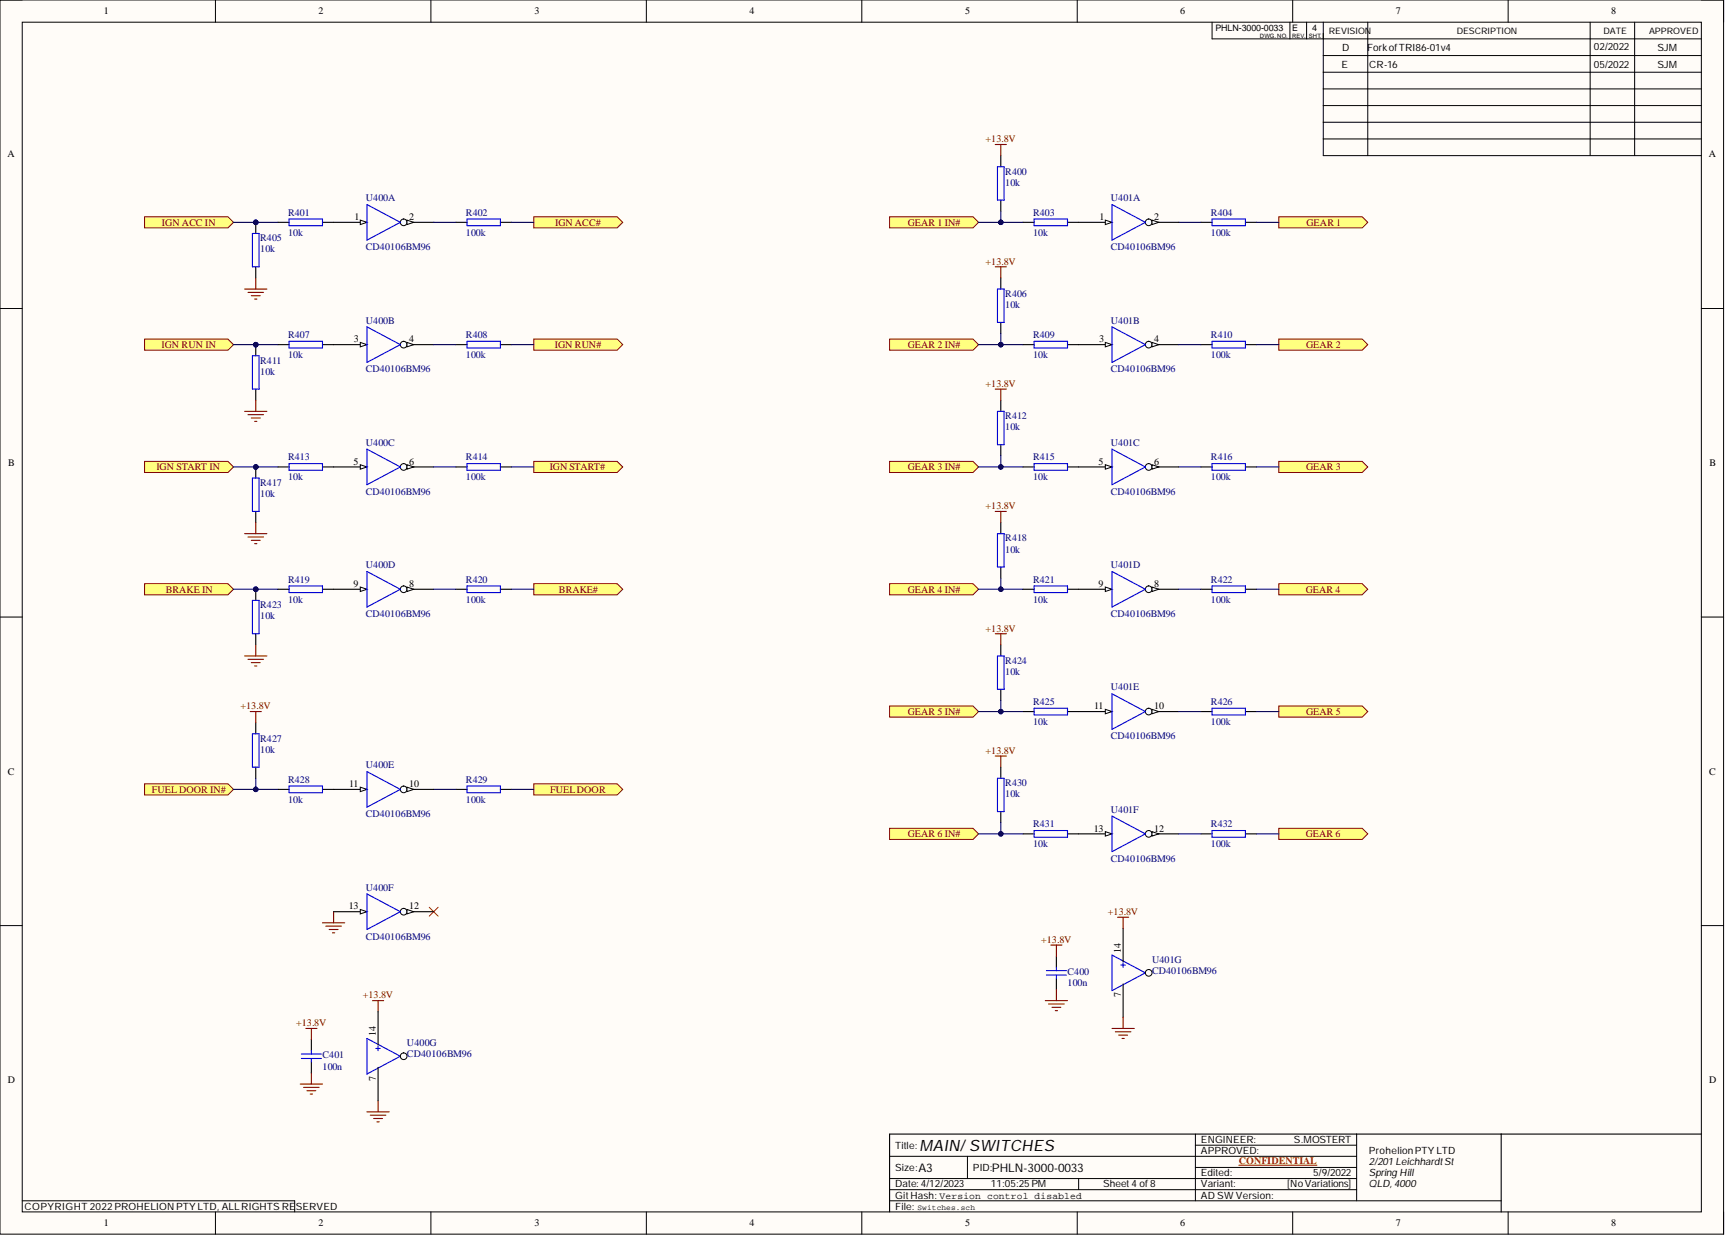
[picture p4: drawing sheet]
<svg xmlns="http://www.w3.org/2000/svg" width="393mm" height="282mm" viewBox="0 0 393 282" stroke-linecap="round" stroke-linejoin="round" font-family="sans-serif">
<defs><g id="words">
<text font-size="3.6" x="209.5" y="262">MAIN/SWITCHES</text>
<g font-size="2.7">
<text x="209.2" y="266.7">A3</text>
<text x="225.9" y="266.7">PHLN-3000-0033</text>
</g>
<g font-size="2.3">
<text x="23.6" y="3.3">1</text>
<text x="72.5" y="3.3">2</text>
<text x="121.7" y="3.3">3</text>
<text x="170.7" y="3.3">4</text>
<text x="219.8" y="3.3">5</text>
<text x="268.8" y="3.3">6</text>
<text x="317.9" y="3.3">7</text>
<text x="367" y="3.3">8</text>
<text x="305.7" y="11.6">D</text>
<text x="311.4" y="11.6">ForkofTRI86-01v4</text>
<text x="363" y="11.4">02/2022</text>
<text x="377.5" y="11.6">SJM</text>
<text x="305.5" y="15.4">E</text>
<text x="311.9" y="15.4">CR-16</text>
<text x="363" y="15.4">05/2022</text>
<text x="377.5" y="15.4">SJM</text>
<text x="1.7" y="35.9">A</text>
<text x="389.2" y="35.9">A</text>
<text x="80.7" y="50.1">1</text>
<text x="93.2" y="50.1">2</text>
<text x="250.4" y="50.1">1</text>
<text x="262.9" y="50.1">2</text>
<text x="80.6" y="78">3</text>
<text x="93.2" y="78">4</text>
<text x="250.3" y="78">3</text>
<text x="262.9" y="78">4</text>
<text x="1.9" y="106.1">B</text>
<text x="80.5" y="105.8">5</text>
<text x="93.2" y="105.8">6</text>
<text x="250.2" y="105.8">5</text>
<text x="262.9" y="105.8">6</text>
<text x="389.4" y="106.1">B</text>
<text x="80.5" y="133.7">9</text>
<text x="93.2" y="133.7">8</text>
<text x="250.2" y="133.7">9</text>
<text x="262.9" y="133.7">8</text>
<text x="249.2" y="161.5">11</text>
<text x="262.9" y="161.5">10</text>
<text x="1.8" y="176.4">C</text>
<text x="79.5" y="179.2">11</text>
<text x="93.2" y="179.2">10</text>
<text x="389.3" y="176.4">C</text>
<text x="249.1" y="189.4">13</text>
<text x="262.9" y="189.4">12</text>
<text x="79.4" y="207.1">13</text>
<text x="93.2" y="207.1">12</text>
<text x="255.3" y="216.9" transform="rotate(-90 255.3 216.9)">14</text>
<text x="255.3" y="227.1" transform="rotate(-90 255.3 227.1)">7</text>
<text x="85.6" y="235.9" transform="rotate(-90 85.6 235.9)">14</text>
<text x="1.8" y="246.6">D</text>
<text x="85.6" y="246.1" transform="rotate(-90 85.6 246.1)">7</text>
<text x="389.3" y="246.6">D</text>
<text x="203.9" y="261.5">Title:</text>
<text x="273.5" y="260.2">ENGINEER:</text>
<text x="273.5" y="262.8">APPROVED:</text>
<text x="294.7" y="260.2">S.MOSTERT</text>
<text x="311.8" y="262.8">ProhelionPTY LTD</text>
<text x="203.9" y="266.6">Size:</text>
<text x="221.6" y="266.6">PID:</text>
<text x="273.5" y="267.8">Edited:</text>
<text x="299.1" y="267.8">5/9/2022</text>
<text x="311.8" y="265.3">2/201 LeichhardtSt</text>
<text x="311.8" y="267.8">Spring Hill</text>
<text x="5.6" y="275.4">COPYRIGHT 2022PROHELION PTY LTD, ALLRIGHTS RESERVED</text>
<text x="203.9" y="270.4">Date:4/12/2023</text>
<text x="203.9" y="272.9">GitHash: Version control disabled</text>
<text x="203.9" y="275.4">File:</text>
<text x="225.7" y="270.4">11:05:25PM</text>
<text x="251.2" y="270.4">Sheet4 of8</text>
<text x="273.5" y="272.9">AD SW Version:</text>
<text x="273.5" y="270.4">Variant:</text>
<text x="293.2" y="270.4">[NoVariations]</text>
<text x="311.8" y="270.4">QLD,4000</text>
<text x="23.6" y="279.2">1</text>
<text x="72.5" y="279.2">2</text>
<text x="121.7" y="279.2">3</text>
<text x="170.7" y="279.2">4</text>
<text x="219.8" y="279.2">5</text>
<text x="268.8" y="279.2">6</text>
<text x="317.9" y="279.2">7</text>
<text x="367" y="279.2">8</text>
</g>
<g font-size="2.3" fill="#800000">
<text x="224.5" y="32.4">+13.8V</text>
<text x="36.9" y="51.4">IGN ACC IN</text>
<text x="126.5" y="51.4">IGN ACC#</text>
<text x="206.8" y="51.4">GEAR 1 IN#</text>
<text x="297.6" y="51.4">GEAR 1</text>
<text x="224.5" y="60.2">+13.8V</text>
<text x="36.8" y="79.2">IGN RUN IN</text>
<text x="126.4" y="79.2">IGN RUN#</text>
<text x="206.8" y="79.2">GEAR 2 IN#</text>
<text x="297.5" y="79.2">GEAR 2</text>
<text x="224.5" y="88.1">+13.8V</text>
<text x="35.6" y="107.1">IGN START IN</text>
<text x="125.2" y="107.1">IGN START#</text>
<text x="206.8" y="107.1">GEAR 3 IN#</text>
<text x="297.5" y="107.1">GEAR 3</text>
<text x="224.5" y="115.9">+13.8V</text>
<text x="37.7" y="134.9">BRAKE IN</text>
<text x="127.3" y="134.9">BRAKE#</text>
<text x="206.8" y="134.9">GEAR 4 IN#</text>
<text x="297.4" y="134.9">GEAR 4</text>
<text x="224.5" y="143.8">+13.8V</text>
<text x="54.8" y="161.5">+13.8V</text>
<text x="206.8" y="162.8">GEAR 5 IN#</text>
<text x="297.5" y="162.8">GEAR 5</text>
<text x="224.5" y="171.6">+13.8V</text>
<text x="34.6" y="180.5">FUELDOOR IN#</text>
<text x="125.3" y="180.5">FUELDOOR</text>
<text x="206.8" y="190.6">GEAR 6 IN#</text>
<text x="297.4" y="190.6">GEAR 6</text>
<text x="252.3" y="208.3">+13.8V</text>
<text x="237.1" y="214.7">+13.8V</text>
<text x="82.7" y="227.3">+13.8V</text>
<text x="67.5" y="233.7">+13.8V</text>
</g>
<g font-size="2.3" fill="#000080">
<text x="229" y="39.7">R400</text>
<text x="83.3" y="45.8">U400A</text>
<text x="229" y="42.3">10k</text>
<text x="253" y="45.8">U401A</text>
<text x="65.6" y="49.1">R401</text>
<text x="65.6" y="53.7">10k</text>
<text x="106.1" y="49.1">R402</text>
<text x="106.1" y="53.7">100k</text>
<text x="235.3" y="49.1">R403</text>
<text x="235.3" y="53.7">10k</text>
<text x="275.8" y="49.1">R404</text>
<text x="275.8" y="53.7">100k</text>
<text x="59.3" y="54.9">R405</text>
<text x="59.3" y="57.5">10k</text>
<text x="83.3" y="57">CD40106BM96</text>
<text x="253" y="57">CD40106BM96</text>
<text x="229" y="67.6">R406</text>
<text x="229" y="70.1">10k</text>
<text x="65.6" y="77">R407</text>
<text x="83.3" y="73.7">U400B</text>
<text x="106.1" y="77">R408</text>
<text x="235.3" y="77">R409</text>
<text x="253" y="73.7">U401B</text>
<text x="275.8" y="77">R410</text>
<text x="59.3" y="82.8">R411</text>
<text x="65.6" y="81.5">10k</text>
<text x="106.1" y="81.5">100k</text>
<text x="235.3" y="81.5">10k</text>
<text x="275.8" y="81.5">100k</text>
<text x="59.3" y="85.3">10k</text>
<text x="83.3" y="84.8">CD40106BM96</text>
<text x="253" y="84.8">CD40106BM96</text>
<text x="229" y="95.4">R412</text>
<text x="83.3" y="101.5">U400C</text>
<text x="229" y="98">10k</text>
<text x="253" y="101.5">U401C</text>
<text x="65.6" y="104.8">R413</text>
<text x="106.1" y="104.8">R414</text>
<text x="235.3" y="104.8">R415</text>
<text x="275.8" y="104.8">R416</text>
<text x="59.3" y="110.6">R417</text>
<text x="59.3" y="113.2">10k</text>
<text x="65.6" y="109.4">10k</text>
<text x="83.3" y="112.6">CD40106BM96</text>
<text x="106.1" y="109.4">100k</text>
<text x="235.3" y="109.4">10k</text>
<text x="253" y="112.6">CD40106BM96</text>
<text x="275.8" y="109.4">100k</text>
<text x="229" y="123.3">R418</text>
<text x="229" y="125.8">10k</text>
<text x="83.3" y="129.4">U400D</text>
<text x="253" y="129.4">U401D</text>
<text x="65.6" y="132.6">R419</text>
<text x="65.6" y="137.2">10k</text>
<text x="106.1" y="132.6">R420</text>
<text x="106.1" y="137.2">100k</text>
<text x="235.3" y="132.6">R421</text>
<text x="235.3" y="137.2">10k</text>
<text x="275.8" y="132.6">R422</text>
<text x="275.8" y="137.2">100k</text>
<text x="59.3" y="138.5">R423</text>
<text x="59.3" y="141">10k</text>
<text x="83.3" y="140.5">CD40106BM96</text>
<text x="253" y="140.5">CD40106BM96</text>
<text x="229" y="151.1">R424</text>
<text x="229" y="153.7">10k</text>
<text x="235.3" y="160.5">R425</text>
<text x="253" y="157.2">U401E</text>
<text x="275.8" y="160.5">R426</text>
<text x="235.3" y="165">10k</text>
<text x="275.8" y="165">100k</text>
<text x="59.3" y="168.8">R427</text>
<text x="59.3" y="171.4">10k</text>
<text x="253" y="168.3">CD40106BM96</text>
<text x="65.6" y="178.2">R428</text>
<text x="83.3" y="174.9">U400E</text>
<text x="106.1" y="178.2">R429</text>
<text x="229" y="179">R430</text>
<text x="65.6" y="182.8">10k</text>
<text x="106.1" y="182.8">100k</text>
<text x="229" y="181.5">10k</text>
<text x="253" y="185">U401F</text>
<text x="83.3" y="186.1">CD40106BM96</text>
<text x="235.3" y="188.3">R431</text>
<text x="275.8" y="188.3">R432</text>
<text x="235.3" y="192.9">10k</text>
<text x="253" y="196.2">CD40106BM96</text>
<text x="275.8" y="192.9">100k</text>
<text x="83.3" y="202.8">U400F</text>
<text x="83.3" y="213.9">CD40106BM96</text>
<text x="262.4" y="219.2">U401G</text>
<text x="262.4" y="221.8">CD40106BM96</text>
<text x="243.1" y="222">C400</text>
<text x="243.1" y="224.5">100n</text>
<text x="92.7" y="238.2">U400G</text>
<text x="73.4" y="241">C401</text>
<text x="73.4" y="243.5">100n</text>
<text x="92.7" y="240.7">CD40106BM96</text>
</g>
<text font-size="2.3" fill="#f00" x="282.1" y="265">CONFIDENTIAL</text>
<g font-size="2">
<text x="276.8" y="7.2">PHLN-3000-0033</text>
<text x="294.3" y="7.2">E</text>
<text x="298.9" y="7.2">4</text>
<text x="302.7" y="7.7">REVISION</text>
<text x="331.8" y="7.7">DESCRIPTION</text>
<text x="365.2" y="7.7">DATE</text>
<text x="375.6" y="7.7">APPROVED</text>
</g>
<text font-size="1.8" x="208.9" y="275.4">Switches.sch</text>
<g font-size="1.4">
<text x="287" y="8.6">DWG. NO.</text>
<text x="294.3" y="8.6">REV.</text>
<text x="298.1" y="8.6">SHT.</text>
</g>
</g></defs>
<path d="M0 0h392.6v281h-392.6z" fill-rule="evenodd" fill="#fffcf8"/>
<path d="M0 0h392.6v281h-392.6z" fill="none" stroke="#000" stroke-width=".23"/>
<path d="M5.1 5.1h382.4v270.8h-382.4z" fill-rule="evenodd" fill="#fffcf8"/>
<g fill="none" stroke="#000" stroke-width=".23">
<path d="M0 0h5.1M49.1 0v5.1M98.1 0v5.1M147.2 0v5.1M196.3 0v5.1M245.4 0v5.1M294.4 0v5.1M343.5 0v5.1M387.5 0h5.1v5.1M5.1 5.1h382.4v270.8h-382.4zM276.1 5.1v3.8h111.4M293.8 5.1v3.8"/>
<path d="M297.6 5.1v3.8M301.4 5.1v30.3h86.1M301.4 12.6h86.1M301.4 16.4h86.1M311.5 5.1v30.3M362.2 5.1v30.3M372.3 5.1v30.3M301.4 20.2h86.1M301.4 24h86.1M301.4 27.8h86.1M301.4 31.6h86.1M0 70.2h5.1"/>
<path d="M387.5 70.2h5.1M0 140.5h5.1M387.5 140.5h5.1M0 210.7h5.1M387.5 210.7h5.1M272.3 258.2v15.2M309 258.2v15.2M5.1 273.4h62v2.5M49.1 275.9v5.1M98.1 275.9v5.1M147.2 275.9v5.1M196.3 275.9v5.1"/>
<path d="M202.6 263.3h106.4M202.6 270.9h106.4M202.6 268.3h106.4M202.6 273.4h139.3M220.3 263.3v5M245.4 275.9v5.1M245.7 268.3v2.6M272.3 260.7h36.7M272.3 265.8h36.7M294.4 275.9v5.1M343.5 275.9v5.1M392.6 275.9v5.1"/>
</g>
<path d="M341.9 258.2v17.7M387.5 258.2h-184.9v17.7" fill="none" stroke="#000" stroke-width=".25"/>
<path d="M282.2 265.3h17.7" fill="none" stroke="#f00" stroke-width=".25"/>
<path d="M121.6 49.4h19l1.2 1.2-1.2 1.3h-19z" fill-rule="evenodd" fill="#ffff80"/>
<path d="M121.6 49.4h19l1.2 1.2-1.2 1.3h-19z" fill="none" stroke="#800000" stroke-width=".23"/>
<path d="M32.9 49.4h19l1.3 1.2-1.3 1.3h-19z" fill-rule="evenodd" fill="#ffff80"/>
<path d="M32.9 49.4h19l1.3 1.2-1.3 1.3h-19z" fill="none" stroke="#800000" stroke-width=".23"/>
<path d="M121.6 77.2h19l1.2 1.3-1.2 1.2h-19z" fill-rule="evenodd" fill="#ffff80"/>
<path d="M121.6 77.2h19l1.2 1.3-1.2 1.2h-19z" fill="none" stroke="#800000" stroke-width=".23"/>
<path d="M32.9 77.2h19l1.3 1.3-1.3 1.2h-19z" fill-rule="evenodd" fill="#ffff80"/>
<path d="M32.9 77.2h19l1.3 1.3-1.3 1.2h-19z" fill="none" stroke="#800000" stroke-width=".23"/>
<path d="M121.6 105.1h19l1.2 1.2-1.2 1.3h-19z" fill-rule="evenodd" fill="#ffff80"/>
<path d="M121.6 105.1h19l1.2 1.2-1.2 1.3h-19z" fill="none" stroke="#800000" stroke-width=".23"/>
<path d="M32.9 105.1h19l1.3 1.2-1.3 1.3h-19z" fill-rule="evenodd" fill="#ffff80"/>
<path d="M32.9 105.1h19l1.3 1.2-1.3 1.3h-19z" fill="none" stroke="#800000" stroke-width=".23"/>
<path d="M76 50.6h7.6" fill="none" stroke="#000" stroke-width=".25"/>
<path d="M82.1 50.1l1.5 .5-1.5 .5z" fill="#f8fcff"/>
<path d="M82.1 50.1l1.5 .5-1.5 .5z" fill="none" stroke="#000" stroke-width=".23"/>
<path d="M91.2 50.6h7.6" fill="none" stroke="#000" stroke-width=".25"/>
<circle cx="91.9" cy="50.6" r=".76" fill="#f8fcff"/>
<circle cx="91.9" cy="50.6" r=".76" fill="none" stroke="#000" stroke-width=".23"/>
<path d="M92.7 50.1l1.5 .5-1.5 .5z" fill="#f8fcff"/>
<path d="M92.7 50.1l1.5 .5-1.5 .5z" fill="none" stroke="#000" stroke-width=".23"/>
<path d="M83.6 46.6l7.6 4-7.6 4.1z" fill="none" stroke="#00f" stroke-width=".25"/>
<circle cx="58.3" cy="50.6" r=".51" fill="#000080"/>
<circle cx="58.3" cy="50.6" r=".51" fill="none" stroke="#000080" stroke-width=".23"/>
<path d="M58.3 50.6v2.6M58.3 60.7v2.6" fill="none" stroke="#000" stroke-width=".25"/>
<circle cx="58.3" cy="50.6" r=".51" fill="#000080"/>
<circle cx="58.3" cy="50.6" r=".51" fill="none" stroke="#000080" stroke-width=".23"/>
<path d="M57.5 53.2h1.5v7.5h-1.5z" fill="none" stroke="#00f" stroke-width=".25"/>
<path d="M53.2 50.6h10.1" fill="none" stroke="#000080" stroke-width=".25"/>
<circle cx="58.3" cy="50.6" r=".51" fill="#000080"/>
<circle cx="58.3" cy="50.6" r=".51" fill="none" stroke="#000080" stroke-width=".23"/>
<path d="M103.8 50.6h2.6M114 50.6h2.5M76 78.5h7.6" fill="none" stroke="#000" stroke-width=".25"/>
<path d="M106.4 49.9h7.6v1.5h-7.6z" fill="none" stroke="#00f" stroke-width=".25"/>
<path d="M98.8 50.6h5M116.5 50.6h5.1" fill="none" stroke="#000080" stroke-width=".25"/>
<path d="M82.1 78l1.5 .5-1.5 .5z" fill="#f8fcff"/>
<path d="M82.1 78l1.5 .5-1.5 .5z" fill="none" stroke="#000" stroke-width=".23"/>
<path d="M91.2 78.5h7.6" fill="none" stroke="#000" stroke-width=".25"/>
<circle cx="91.9" cy="78.5" r=".76" fill="#f8fcff"/>
<circle cx="91.9" cy="78.5" r=".76" fill="none" stroke="#000" stroke-width=".23"/>
<path d="M92.7 78l1.5 .5-1.5 .5z" fill="#f8fcff"/>
<path d="M92.7 78l1.5 .5-1.5 .5z" fill="none" stroke="#000" stroke-width=".23"/>
<path d="M83.6 74.4l7.6 4.1-7.6 4z" fill="none" stroke="#00f" stroke-width=".25"/>
<circle cx="58.3" cy="78.5" r=".51" fill="#000080"/>
<circle cx="58.3" cy="78.5" r=".51" fill="none" stroke="#000080" stroke-width=".23"/>
<path d="M58.3 78.5v2.5M58.3 88.6v2.5" fill="none" stroke="#000" stroke-width=".25"/>
<circle cx="58.3" cy="78.5" r=".51" fill="#000080"/>
<circle cx="58.3" cy="78.5" r=".51" fill="none" stroke="#000080" stroke-width=".23"/>
<path d="M57.5 81h1.5v7.6h-1.5z" fill="none" stroke="#00f" stroke-width=".25"/>
<path d="M53.2 78.5h10.1" fill="none" stroke="#000080" stroke-width=".25"/>
<circle cx="58.3" cy="78.5" r=".51" fill="#000080"/>
<circle cx="58.3" cy="78.5" r=".51" fill="none" stroke="#000080" stroke-width=".23"/>
<path d="M103.8 78.5h2.6M114 78.5h2.5M76 106.3h7.6" fill="none" stroke="#000" stroke-width=".25"/>
<path d="M106.4 77.7h7.6v1.5h-7.6z" fill="none" stroke="#00f" stroke-width=".25"/>
<path d="M98.8 78.5h5M116.5 78.5h5.1" fill="none" stroke="#000080" stroke-width=".25"/>
<path d="M82.1 105.8l1.5 .5-1.5 .5z" fill="#f8fcff"/>
<path d="M82.1 105.8l1.5 .5-1.5 .5z" fill="none" stroke="#000" stroke-width=".23"/>
<path d="M91.2 106.3h7.6" fill="none" stroke="#000" stroke-width=".25"/>
<circle cx="91.9" cy="106.3" r=".76" fill="#f8fcff"/>
<circle cx="91.9" cy="106.3" r=".76" fill="none" stroke="#000" stroke-width=".23"/>
<path d="M92.7 105.8l1.5 .5-1.5 .5z" fill="#f8fcff"/>
<path d="M92.7 105.8l1.5 .5-1.5 .5z" fill="none" stroke="#000" stroke-width=".23"/>
<path d="M83.6 102.3l7.6 4-7.6 4.1z" fill="none" stroke="#00f" stroke-width=".25"/>
<circle cx="58.3" cy="106.3" r=".51" fill="#000080"/>
<circle cx="58.3" cy="106.3" r=".51" fill="none" stroke="#000080" stroke-width=".23"/>
<path d="M58.3 106.3v2.5M58.3 116.4v2.6" fill="none" stroke="#000" stroke-width=".25"/>
<circle cx="58.3" cy="106.3" r=".51" fill="#000080"/>
<circle cx="58.3" cy="106.3" r=".51" fill="none" stroke="#000080" stroke-width=".23"/>
<path d="M57.5 108.8h1.5v7.6h-1.5z" fill="none" stroke="#00f" stroke-width=".25"/>
<path d="M53.2 106.3h10.1" fill="none" stroke="#000080" stroke-width=".25"/>
<circle cx="58.3" cy="106.3" r=".51" fill="#000080"/>
<circle cx="58.3" cy="106.3" r=".51" fill="none" stroke="#000080" stroke-width=".23"/>
<path d="M103.8 106.3h2.6M114 106.3h2.5" fill="none" stroke="#000" stroke-width=".25"/>
<path d="M106.4 105.6h7.6v1.5h-7.6z" fill="none" stroke="#00f" stroke-width=".25"/>
<path d="M98.8 106.3h5M116.5 106.3h5.1" fill="none" stroke="#000080" stroke-width=".25"/>
<path d="M121.6 178.5h19l1.2 1.2-1.2 1.3h-19z" fill-rule="evenodd" fill="#ffff80"/>
<path d="M121.6 178.5h19l1.2 1.2-1.2 1.3h-19z" fill="none" stroke="#800000" stroke-width=".23"/>
<path d="M32.9 178.5h19l1.3 1.2-1.3 1.3h-19z" fill-rule="evenodd" fill="#ffff80"/>
<path d="M32.9 178.5h19l1.3 1.2-1.3 1.3h-19z" fill="none" stroke="#800000" stroke-width=".23"/>
<path d="M121.6 132.9h19l1.2 1.3-1.2 1.2h-19z" fill-rule="evenodd" fill="#ffff80"/>
<path d="M121.6 132.9h19l1.2 1.3-1.2 1.2h-19z" fill="none" stroke="#800000" stroke-width=".23"/>
<path d="M32.9 132.9h19l1.3 1.3-1.3 1.2h-19z" fill-rule="evenodd" fill="#ffff80"/>
<path d="M32.9 132.9h19l1.3 1.3-1.3 1.2h-19z" fill="none" stroke="#800000" stroke-width=".23"/>
<path d="M76 134.2h7.6" fill="none" stroke="#000" stroke-width=".25"/>
<path d="M82.1 133.7l1.5 .5-1.5 .5z" fill="#f8fcff"/>
<path d="M82.1 133.7l1.5 .5-1.5 .5z" fill="none" stroke="#000" stroke-width=".23"/>
<path d="M91.2 134.2h7.6" fill="none" stroke="#000" stroke-width=".25"/>
<circle cx="91.9" cy="134.2" r=".76" fill="#f8fcff"/>
<circle cx="91.9" cy="134.2" r=".76" fill="none" stroke="#000" stroke-width=".23"/>
<path d="M92.7 133.7l1.5 .5-1.5 .5z" fill="#f8fcff"/>
<path d="M92.7 133.7l1.5 .5-1.5 .5z" fill="none" stroke="#000" stroke-width=".23"/>
<path d="M83.6 130.1l7.6 4.1-7.6 4z" fill="none" stroke="#00f" stroke-width=".25"/>
<circle cx="58.3" cy="134.2" r=".51" fill="#000080"/>
<circle cx="58.3" cy="134.2" r=".51" fill="none" stroke="#000080" stroke-width=".23"/>
<path d="M58.3 134.2v2.5M58.3 144.3v2.5" fill="none" stroke="#000" stroke-width=".25"/>
<circle cx="58.3" cy="134.2" r=".51" fill="#000080"/>
<circle cx="58.3" cy="134.2" r=".51" fill="none" stroke="#000080" stroke-width=".23"/>
<path d="M57.5 136.7h1.5v7.6h-1.5z" fill="none" stroke="#00f" stroke-width=".25"/>
<path d="M53.2 134.2h10.1" fill="none" stroke="#000080" stroke-width=".25"/>
<circle cx="58.3" cy="134.2" r=".51" fill="#000080"/>
<circle cx="58.3" cy="134.2" r=".51" fill="none" stroke="#000080" stroke-width=".23"/>
<path d="M245.7 78.5h7.6M103.8 134.2h2.6M114 134.2h2.5" fill="none" stroke="#000" stroke-width=".25"/>
<path d="M106.4 133.4h7.6v1.5h-7.6z" fill="none" stroke="#00f" stroke-width=".25"/>
<path d="M98.8 134.2h5M116.5 134.2h5.1" fill="none" stroke="#000080" stroke-width=".25"/>
<path d="M251.8 78l1.5 .5-1.5 .5z" fill="#f8fcff"/>
<path d="M251.8 78l1.5 .5-1.5 .5z" fill="none" stroke="#000" stroke-width=".23"/>
<path d="M260.9 78.5h7.6" fill="none" stroke="#000" stroke-width=".25"/>
<circle cx="261.6" cy="78.5" r=".76" fill="#f8fcff"/>
<circle cx="261.6" cy="78.5" r=".76" fill="none" stroke="#000" stroke-width=".23"/>
<path d="M262.4 78l1.5 .5-1.5 .5z" fill="#f8fcff"/>
<path d="M262.4 78l1.5 .5-1.5 .5z" fill="none" stroke="#000" stroke-width=".23"/>
<path d="M253.3 74.4l7.6 4.1-7.6 4zM57.5 167.1h1.5v7.6h-1.5z" fill="none" stroke="#00f" stroke-width=".25"/>
<path d="M58.3 164.5v2.6M58.3 174.7v2.5" fill="none" stroke="#000" stroke-width=".25"/>
<path d="M57 162h2.5M58.3 162v2.5" fill="none" stroke="#800000" stroke-width=".25"/>
<path d="M53.2 179.7h10.1" fill="none" stroke="#000080" stroke-width=".25"/>
<circle cx="58.3" cy="179.7" r=".51" fill="#000080"/>
<circle cx="58.3" cy="179.7" r=".51" fill="none" stroke="#000080" stroke-width=".23"/>
<path d="M58.3 177.2v2.5" fill="none" stroke="#000080" stroke-width=".25"/>
<circle cx="58.3" cy="179.7" r=".51" fill="#000080"/>
<circle cx="58.3" cy="179.7" r=".51" fill="none" stroke="#000080" stroke-width=".23"/>
<path d="M245.7 134.2h7.6M103.8 179.7h2.6M114 179.7h2.5" fill="none" stroke="#000" stroke-width=".25"/>
<path d="M106.4 179h7.6v1.5h-7.6z" fill="none" stroke="#00f" stroke-width=".25"/>
<path d="M98.8 179.7h5M116.5 179.7h5.1" fill="none" stroke="#000080" stroke-width=".25"/>
<path d="M251.8 133.7l1.5 .5-1.5 .5z" fill="#f8fcff"/>
<path d="M251.8 133.7l1.5 .5-1.5 .5z" fill="none" stroke="#000" stroke-width=".23"/>
<path d="M260.9 134.2h7.6" fill="none" stroke="#000" stroke-width=".25"/>
<circle cx="261.6" cy="134.2" r=".76" fill="#f8fcff"/>
<circle cx="261.6" cy="134.2" r=".76" fill="none" stroke="#000" stroke-width=".23"/>
<path d="M262.4 133.7l1.5 .5-1.5 .5z" fill="#f8fcff"/>
<path d="M262.4 133.7l1.5 .5-1.5 .5z" fill="none" stroke="#000" stroke-width=".23"/>
<path d="M253.3 130.1l7.6 4.1-7.6 4z" fill="none" stroke="#00f" stroke-width=".25"/>
<path d="M245.7 189.9h7.6" fill="none" stroke="#000" stroke-width=".25"/>
<path d="M251.8 189.4l1.5 .5-1.5 .5z" fill="#f8fcff"/>
<path d="M251.8 189.4l1.5 .5-1.5 .5z" fill="none" stroke="#000" stroke-width=".23"/>
<path d="M260.9 189.9h7.6" fill="none" stroke="#000" stroke-width=".25"/>
<circle cx="261.6" cy="189.9" r=".76" fill="#f8fcff"/>
<circle cx="261.6" cy="189.9" r=".76" fill="none" stroke="#000" stroke-width=".23"/>
<path d="M262.4 189.4l1.5 .5-1.5 .5z" fill="#f8fcff"/>
<path d="M262.4 189.4l1.5 .5-1.5 .5z" fill="none" stroke="#000" stroke-width=".23"/>
<path d="M253.3 185.8l7.6 4.1-7.6 4zM68.6 240h4.6M70.9 239.2v.8M68.6 241h4.6M70.9 241v.8" fill="none" stroke="#00f" stroke-width=".25"/>
<g fill="none" stroke="#800000" stroke-width=".25">
<path d="M73.4 210.1h5.1M74.2 210.9h3.6M75 211.6h2M75.7 212.4h.5M76 207.6v2.5M69.6 234.2h2.6M70.9 234.2v2.5M84.8 227.8h2.6M86.1 227.8v2.6M68.4 246.8h5M69.1 247.6h3.6M69.9 248.3h2"/>
<path d="M70.7 249.1h.5M70.9 244.3v2.5M83.6 253.1h5M84.3 253.9h3.6M85.1 254.7h2M85.9 255.4h.5M86.1 250.6v2.5"/>
</g>
<path d="M70.9 236.7v2.5M70.9 241.8v2.5" fill="none" stroke="#000" stroke-width=".25"/>
<path d="M97.8 206.6l2 2M99.8 206.6l-2 2" fill="none" stroke="#f00" stroke-width=".23"/>
<path d="M291.3 49.4h19l1.2 1.2-1.2 1.3h-19z" fill-rule="evenodd" fill="#ffff80"/>
<path d="M291.3 49.4h19l1.2 1.2-1.2 1.3h-19z" fill="none" stroke="#800000" stroke-width=".23"/>
<path d="M202.6 49.4h19l1.3 1.2-1.3 1.3h-19z" fill-rule="evenodd" fill="#ffff80"/>
<path d="M202.6 49.4h19l1.3 1.2-1.3 1.3h-19z" fill="none" stroke="#800000" stroke-width=".23"/>
<path d="M291.3 77.2h19l1.2 1.3-1.2 1.2h-19z" fill-rule="evenodd" fill="#ffff80"/>
<path d="M291.3 77.2h19l1.2 1.3-1.2 1.2h-19z" fill="none" stroke="#800000" stroke-width=".23"/>
<path d="M202.6 77.2h19l1.3 1.3-1.3 1.2h-19z" fill-rule="evenodd" fill="#ffff80"/>
<path d="M202.6 77.2h19l1.3 1.3-1.3 1.2h-19z" fill="none" stroke="#800000" stroke-width=".23"/>
<path d="M291.3 105.1h19l1.2 1.2-1.2 1.3h-19z" fill-rule="evenodd" fill="#ffff80"/>
<path d="M291.3 105.1h19l1.2 1.2-1.2 1.3h-19z" fill="none" stroke="#800000" stroke-width=".23"/>
<path d="M202.6 105.1h19l1.3 1.2-1.3 1.3h-19z" fill-rule="evenodd" fill="#ffff80"/>
<path d="M202.6 105.1h19l1.3 1.2-1.3 1.3h-19z" fill="none" stroke="#800000" stroke-width=".23"/>
<path d="M76 179.7h7.6" fill="none" stroke="#000" stroke-width=".25"/>
<path d="M82.1 179.2l1.5 .5-1.5 .5z" fill="#f8fcff"/>
<path d="M82.1 179.2l1.5 .5-1.5 .5z" fill="none" stroke="#000" stroke-width=".23"/>
<path d="M91.2 179.7h7.6" fill="none" stroke="#000" stroke-width=".25"/>
<circle cx="91.9" cy="179.7" r=".76" fill="#f8fcff"/>
<circle cx="91.9" cy="179.7" r=".76" fill="none" stroke="#000" stroke-width=".23"/>
<path d="M92.7 179.2l1.5 .5-1.5 .5z" fill="#f8fcff"/>
<path d="M92.7 179.2l1.5 .5-1.5 .5z" fill="none" stroke="#000" stroke-width=".23"/>
<path d="M227.2 38h1.5v7.6h-1.5zM83.6 175.7l7.6 4-7.6 4.1z" fill="none" stroke="#00f" stroke-width=".25"/>
<path d="M227.9 35.4v2.6M227.9 45.6v2.5" fill="none" stroke="#000" stroke-width=".25"/>
<path d="M226.7 32.9h2.5M227.9 32.9v2.5" fill="none" stroke="#800000" stroke-width=".25"/>
<path d="M222.9 50.6h10.1" fill="none" stroke="#000080" stroke-width=".25"/>
<circle cx="227.9" cy="50.6" r=".51" fill="#000080"/>
<circle cx="227.9" cy="50.6" r=".51" fill="none" stroke="#000080" stroke-width=".23"/>
<path d="M227.9 48.1v2.5" fill="none" stroke="#000080" stroke-width=".25"/>
<circle cx="227.9" cy="50.6" r=".51" fill="#000080"/>
<circle cx="227.9" cy="50.6" r=".51" fill="none" stroke="#000080" stroke-width=".23"/>
<path d="M273.5 50.6h2.6M283.7 50.6h2.5M76 207.6h7.6" fill="none" stroke="#000" stroke-width=".25"/>
<path d="M276.1 49.9h7.6v1.5h-7.6z" fill="none" stroke="#00f" stroke-width=".25"/>
<path d="M268.5 50.6h5M286.2 50.6h5.1" fill="none" stroke="#000080" stroke-width=".25"/>
<path d="M82.1 207.1l1.5 .5-1.5 .5z" fill="#f8fcff"/>
<path d="M82.1 207.1l1.5 .5-1.5 .5z" fill="none" stroke="#000" stroke-width=".23"/>
<path d="M91.2 207.6h7.6" fill="none" stroke="#000" stroke-width=".25"/>
<circle cx="91.9" cy="207.6" r=".76" fill="#f8fcff"/>
<circle cx="91.9" cy="207.6" r=".76" fill="none" stroke="#000" stroke-width=".23"/>
<path d="M92.7 207.1l1.5 .5-1.5 .5z" fill="#f8fcff"/>
<path d="M92.7 207.1l1.5 .5-1.5 .5z" fill="none" stroke="#000" stroke-width=".23"/>
<path d="M227.2 65.8h1.5v7.6h-1.5zM83.6 203.5l7.6 4.1-7.6 4z" fill="none" stroke="#00f" stroke-width=".25"/>
<path d="M227.9 63.3v2.5M227.9 73.4v2.5" fill="none" stroke="#000" stroke-width=".25"/>
<path d="M226.7 60.7h2.5M227.9 60.7v2.6" fill="none" stroke="#800000" stroke-width=".25"/>
<path d="M222.9 78.5h10.1" fill="none" stroke="#000080" stroke-width=".25"/>
<circle cx="227.9" cy="78.5" r=".51" fill="#000080"/>
<circle cx="227.9" cy="78.5" r=".51" fill="none" stroke="#000080" stroke-width=".23"/>
<path d="M227.9 75.9v2.6" fill="none" stroke="#000080" stroke-width=".25"/>
<circle cx="227.9" cy="78.5" r=".51" fill="#000080"/>
<circle cx="227.9" cy="78.5" r=".51" fill="none" stroke="#000080" stroke-width=".23"/>
<path d="M273.5 78.5h2.6M283.7 78.5h2.5M227.9 91.1v2.6M227.9 101.3v2.5M86.1 230.4v7.6M86.1 243v7.6" fill="none" stroke="#000" stroke-width=".25"/>
<path d="M276.1 77.7h7.6v1.5h-7.6zM227.2 93.7h1.5v7.6h-1.5zM83.6 236.4l7.6 4.1-7.6 4zM85.6 238.7h1M86.1 238.2v1" fill="none" stroke="#00f" stroke-width=".25"/>
<path d="M268.5 78.5h5M286.2 78.5h5.1M222.9 106.3h10.1" fill="none" stroke="#000080" stroke-width=".25"/>
<circle cx="91.9" cy="240.5" r=".76" fill="none" stroke="#000" stroke-width=".23"/>
<path d="M226.7 88.6h2.5M227.9 88.6v2.5" fill="none" stroke="#800000" stroke-width=".25"/>
<circle cx="227.9" cy="106.3" r=".51" fill="#000080"/>
<circle cx="227.9" cy="106.3" r=".51" fill="none" stroke="#000080" stroke-width=".23"/>
<path d="M227.9 103.8v2.5" fill="none" stroke="#000080" stroke-width=".25"/>
<circle cx="227.9" cy="106.3" r=".51" fill="#000080"/>
<circle cx="227.9" cy="106.3" r=".51" fill="none" stroke="#000080" stroke-width=".23"/>
<path d="M273.5 106.3h2.6M283.7 106.3h2.5" fill="none" stroke="#000" stroke-width=".25"/>
<path d="M276.1 105.6h7.6v1.5h-7.6z" fill="none" stroke="#00f" stroke-width=".25"/>
<path d="M268.5 106.3h5M286.2 106.3h5.1" fill="none" stroke="#000080" stroke-width=".25"/>
<path d="M291.3 132.9h19l1.2 1.3-1.2 1.2h-19z" fill-rule="evenodd" fill="#ffff80"/>
<path d="M291.3 132.9h19l1.2 1.3-1.2 1.2h-19z" fill="none" stroke="#800000" stroke-width=".23"/>
<path d="M202.6 132.9h19l1.3 1.3-1.3 1.2h-19z" fill-rule="evenodd" fill="#ffff80"/>
<path d="M202.6 132.9h19l1.3 1.3-1.3 1.2h-19z" fill="none" stroke="#800000" stroke-width=".23"/>
<path d="M245.7 50.6h7.6" fill="none" stroke="#000" stroke-width=".25"/>
<path d="M251.8 50.1l1.5 .5-1.5 .5z" fill="#f8fcff"/>
<path d="M251.8 50.1l1.5 .5-1.5 .5z" fill="none" stroke="#000" stroke-width=".23"/>
<path d="M260.9 50.6h7.6" fill="none" stroke="#000" stroke-width=".25"/>
<circle cx="261.6" cy="50.6" r=".76" fill="#f8fcff"/>
<circle cx="261.6" cy="50.6" r=".76" fill="none" stroke="#000" stroke-width=".23"/>
<path d="M262.4 50.1l1.5 .5-1.5 .5z" fill="#f8fcff"/>
<path d="M262.4 50.1l1.5 .5-1.5 .5z" fill="none" stroke="#000" stroke-width=".23"/>
<path d="M253.3 46.6l7.6 4-7.6 4.1zM227.2 121.5h1.5v7.6h-1.5z" fill="none" stroke="#00f" stroke-width=".25"/>
<path d="M227.9 119v2.5M227.9 129.1v2.5" fill="none" stroke="#000" stroke-width=".25"/>
<path d="M226.7 116.4h2.5M227.9 116.4v2.6" fill="none" stroke="#800000" stroke-width=".25"/>
<path d="M222.9 134.2h10.1" fill="none" stroke="#000080" stroke-width=".25"/>
<circle cx="227.9" cy="134.2" r=".51" fill="#000080"/>
<circle cx="227.9" cy="134.2" r=".51" fill="none" stroke="#000080" stroke-width=".23"/>
<path d="M227.9 131.6v2.6" fill="none" stroke="#000080" stroke-width=".25"/>
<circle cx="227.9" cy="134.2" r=".51" fill="#000080"/>
<circle cx="227.9" cy="134.2" r=".51" fill="none" stroke="#000080" stroke-width=".23"/>
<path d="M245.7 106.3h7.6M273.5 134.2h2.6M283.7 134.2h2.5" fill="none" stroke="#000" stroke-width=".25"/>
<path d="M276.1 133.4h7.6v1.5h-7.6z" fill="none" stroke="#00f" stroke-width=".25"/>
<path d="M268.5 134.2h5M286.2 134.2h5.1" fill="none" stroke="#000080" stroke-width=".25"/>
<path d="M251.8 105.8l1.5 .5-1.5 .5z" fill="#f8fcff"/>
<path d="M251.8 105.8l1.5 .5-1.5 .5z" fill="none" stroke="#000" stroke-width=".23"/>
<path d="M260.9 106.3h7.6" fill="none" stroke="#000" stroke-width=".25"/>
<circle cx="261.6" cy="106.3" r=".76" fill="#f8fcff"/>
<circle cx="261.6" cy="106.3" r=".76" fill="none" stroke="#000" stroke-width=".23"/>
<path d="M262.4 105.8l1.5 .5-1.5 .5z" fill="#f8fcff"/>
<path d="M262.4 105.8l1.5 .5-1.5 .5z" fill="none" stroke="#000" stroke-width=".23"/>
<path d="M253.3 102.3l7.6 4-7.6 4.1z" fill="none" stroke="#00f" stroke-width=".25"/>
<path d="M245.7 162h7.6" fill="none" stroke="#000" stroke-width=".25"/>
<path d="M251.8 161.5l1.5 .5-1.5 .5z" fill="#f8fcff"/>
<path d="M251.8 161.5l1.5 .5-1.5 .5z" fill="none" stroke="#000" stroke-width=".23"/>
<path d="M260.9 162h7.6" fill="none" stroke="#000" stroke-width=".25"/>
<circle cx="261.6" cy="162" r=".76" fill="#f8fcff"/>
<circle cx="261.6" cy="162" r=".76" fill="none" stroke="#000" stroke-width=".23"/>
<path d="M262.4 161.5l1.5 .5-1.5 .5z" fill="#f8fcff"/>
<g fill="none" stroke="#000" stroke-width=".23">
<path d="M262.4 161.5l1.5 .5-1.5 .5z"/>
<circle cx="261.6" cy="221.5" r=".76"/>
</g>
<path d="M253.3 158l7.6 4-7.6 4.1zM253.3 217.5l7.6 4-7.6 4.1zM255.3 219.7h1M255.8 219.2v1M238.3 222h4.6M238.3 221h4.6M240.6 220.2v.8M240.6 222v.8" fill="none" stroke="#00f" stroke-width=".25"/>
<path d="M240.6 217.7v2.5M255.8 211.4v7.6M240.6 222.8v2.5M255.8 224v7.6" fill="none" stroke="#000" stroke-width=".25"/>
<g fill="none" stroke="#800000" stroke-width=".25">
<path d="M239.3 215.2h2.6M240.6 215.2v2.5M254.5 208.8h2.6M255.8 208.8v2.6M238.1 227.8h5M238.8 228.6h3.6M239.6 229.3h2M240.4 230.1h.5M240.6 225.3v2.5M253.3 234.2h5M254 234.9h3.6M254.8 235.7h2"/>
<path d="M255.6 236.4h.5M255.8 231.6v2.6"/>
</g>
<path d="M202.6 160.7h19l1.3 1.3-1.3 1.3h-19z" fill-rule="evenodd" fill="#ffff80"/>
<path d="M202.6 160.7h19l1.3 1.3-1.3 1.3h-19z" fill="none" stroke="#800000" stroke-width=".23"/>
<path d="M227.9 146.8v2.6M227.9 156.9v2.6" fill="none" stroke="#000" stroke-width=".25"/>
<path d="M227.2 149.4h1.5v7.5h-1.5z" fill="none" stroke="#00f" stroke-width=".25"/>
<path d="M226.7 144.3h2.5M227.9 144.3v2.5" fill="none" stroke="#800000" stroke-width=".25"/>
<path d="M222.9 162h10.1" fill="none" stroke="#000080" stroke-width=".25"/>
<circle cx="227.9" cy="162" r=".51" fill="#000080"/>
<circle cx="227.9" cy="162" r=".51" fill="none" stroke="#000080" stroke-width=".23"/>
<path d="M227.9 159.5v2.5" fill="none" stroke="#000080" stroke-width=".25"/>
<circle cx="227.9" cy="162" r=".51" fill="#000080"/>
<circle cx="227.9" cy="162" r=".51" fill="none" stroke="#000080" stroke-width=".23"/>
<path d="M202.6 188.6h19l1.3 1.3-1.3 1.2h-19z" fill-rule="evenodd" fill="#ffff80"/>
<path d="M202.6 188.6h19l1.3 1.3-1.3 1.2h-19z" fill="none" stroke="#800000" stroke-width=".23"/>
<path d="M227.9 174.7v2.5M227.9 184.8v2.5" fill="none" stroke="#000" stroke-width=".25"/>
<path d="M227.2 177.2h1.5v7.6h-1.5z" fill="none" stroke="#00f" stroke-width=".25"/>
<path d="M226.7 172.1h2.5M227.9 172.1v2.6" fill="none" stroke="#800000" stroke-width=".25"/>
<path d="M222.9 189.9h10.1" fill="none" stroke="#000080" stroke-width=".25"/>
<circle cx="227.9" cy="189.9" r=".51" fill="#000080"/>
<circle cx="227.9" cy="189.9" r=".51" fill="none" stroke="#000080" stroke-width=".23"/>
<path d="M227.9 187.3v2.6" fill="none" stroke="#000080" stroke-width=".25"/>
<circle cx="227.9" cy="189.9" r=".51" fill="#000080"/>
<circle cx="227.9" cy="189.9" r=".51" fill="none" stroke="#000080" stroke-width=".23"/>
<path d="M291.3 160.7h19l1.2 1.3-1.2 1.3h-19z" fill-rule="evenodd" fill="#ffff80"/>
<path d="M291.3 160.7h19l1.2 1.3-1.2 1.3h-19z" fill="none" stroke="#800000" stroke-width=".23"/>
<path d="M273.5 162h2.6M283.7 162h2.5" fill="none" stroke="#000" stroke-width=".25"/>
<path d="M276.1 161.3h7.6v1.5h-7.6z" fill="none" stroke="#00f" stroke-width=".25"/>
<path d="M268.5 162h5M286.2 162h5.1" fill="none" stroke="#000080" stroke-width=".25"/>
<path d="M291.3 188.6h19l1.2 1.3-1.2 1.2h-19z" fill-rule="evenodd" fill="#ffff80"/>
<path d="M291.3 188.6h19l1.2 1.3-1.2 1.2h-19z" fill="none" stroke="#800000" stroke-width=".23"/>
<g fill="none" stroke="#000" stroke-width=".25">
<path d="M63.3 50.6h2.6M73.4 50.6h2.6M233 50.6h2.5M243.1 50.6h2.6M63.3 78.5h2.6M73.4 78.5h2.6M233 78.5h2.5M243.1 78.5h2.6M63.3 106.3h2.6M73.4 106.3h2.6M233 106.3h2.5M243.1 106.3h2.6"/>
<path d="M63.3 134.2h2.6M73.4 134.2h2.6M233 134.2h2.5M243.1 134.2h2.6M63.3 179.7h2.6M73.4 179.7h2.6M233 162h2.5M243.1 162h2.6M233 189.9h2.5M243.1 189.9h2.6M273.5 189.9h2.6M283.7 189.9h2.5"/>
</g>
<path d="M65.9 49.9h7.5v1.5h-7.5zM235.5 49.9h7.6v1.5h-7.6zM65.9 77.7h7.5v1.5h-7.5zM235.5 77.7h7.6v1.5h-7.6zM65.9 105.6h7.5v1.5h-7.5zM235.5 105.6h7.6v1.5h-7.6zM65.9 133.4h7.5v1.5h-7.5zM235.5 133.4h7.6v1.5h-7.6zM65.9 179h7.5v1.5h-7.5zM235.5 161.3h7.6v1.5h-7.6zM235.5 189.1h7.6v1.5h-7.6zM276.1 189.1h7.6v1.5h-7.6z" fill="none" stroke="#00f" stroke-width=".25"/>
<path d="M268.5 189.9h5M286.2 189.9h5.1" fill="none" stroke="#000080" stroke-width=".25"/>
<g fill="none" stroke="#800000" stroke-width=".25">
<path d="M55.7 65.8h5.1M56.5 66.6h3.5M57.2 67.3h2.1M58 68.1h.5M58.3 63.3v2.5M55.7 93.7h5.1M56.5 94.4h3.5M57.2 95.2h2.1M58 95.9h.5M58.3 91.1v2.6M58.3 119v2.5M55.7 121.5h5.1"/>
<path d="M56.5 122.3h3.5M57.2 123h2.1M58 123.8h.5M55.7 149.4h5.1M56.5 150.1h3.5M57.2 150.9h2.1M58 151.6h.5M58.3 146.8v2.6"/>
</g>
<use href="#words"/>
</svg>
